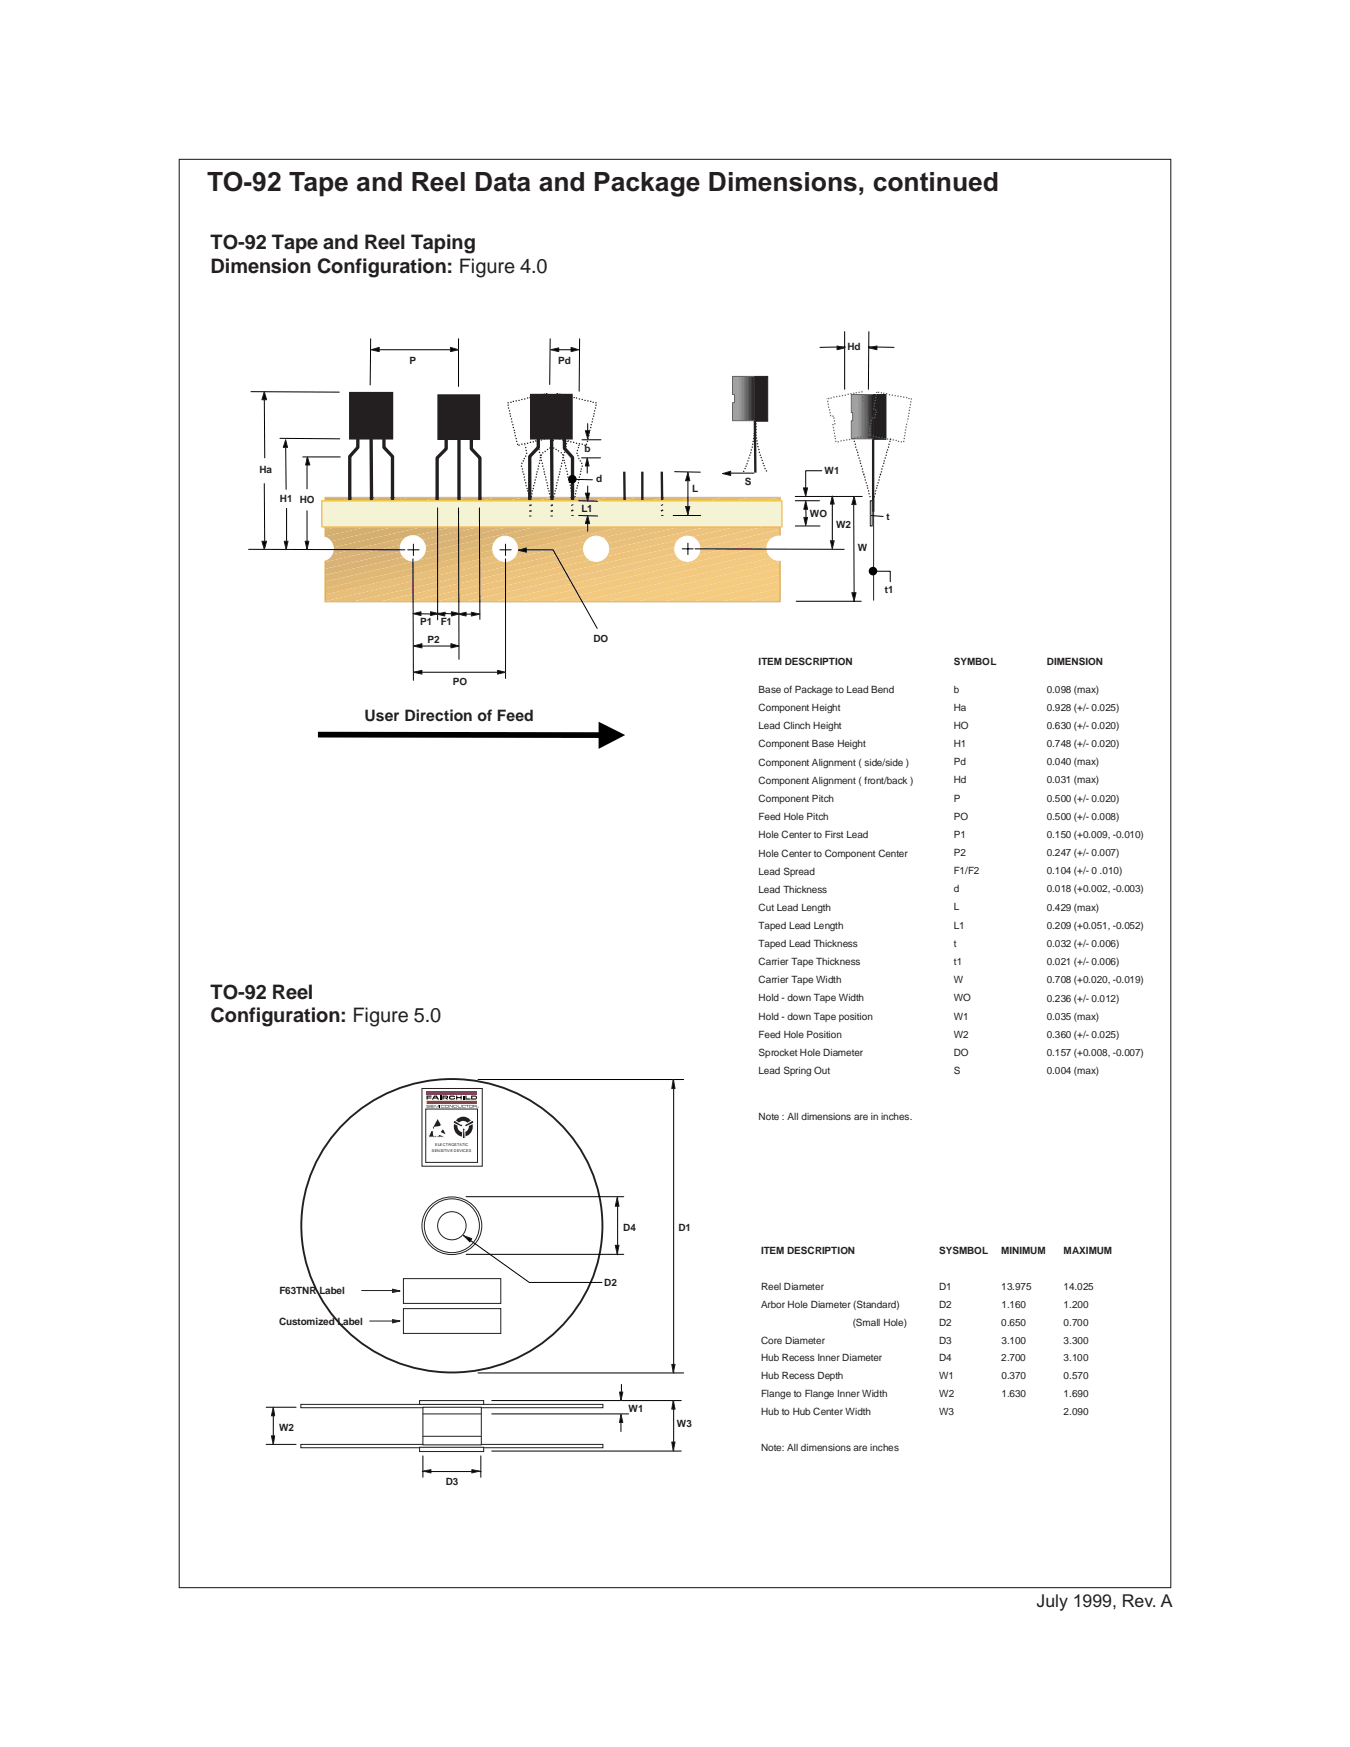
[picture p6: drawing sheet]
<svg xmlns="http://www.w3.org/2000/svg" width="216mm" height="279mm" viewBox="0 0 216 279" stroke-linecap="round" stroke-linejoin="round" font-family="sans-serif">
<defs><g id="words">
<text font-size="4.2" fill="#231f20" x="33.1" y="30.6">TO-92 Tape and Reel Data and Package Dimensions, continued</text>
<g font-size="3.2" fill="#231f20">
<text x="33.7" y="39.8">TO-92 Tape and Reel Taping</text>
<text x="33.7" y="43.7">Dimension Configuration: Figure 4.0</text>
<text x="33.7" y="159.7">TO-92 Reel</text>
<text x="33.7" y="163.5">Configuration: Figure 5.0</text>
</g>
<text font-size="2.8" fill="#231f20" x="165.8" y="257">July 1999, Rev. A</text>
<text font-size="2.5" fill="#231f20" x="58.3" y="115.3">User Direction of Feed</text>
<g font-size="1.6" fill="#231f20">
<text x="65.5" y="58.2">P</text>
<text x="89.3" y="58.2">Pd</text>
<text x="135.5" y="56">Hd</text>
<text x="41.5" y="75.7">Ha</text>
<text x="93.5" y="72.3">b</text>
<text x="95.4" y="77.1">d</text>
<text x="119.1" y="77.6">S</text>
<text x="131.9" y="75.8">W1</text>
<text x="44.8" y="80.3">H1</text>
<text x="48" y="80.5">HO</text>
<text x="93" y="81.9">L1</text>
<text x="110.7" y="78.7">L</text>
<text x="129.5" y="82.7">WO</text>
<text x="141.8" y="83.1">t</text>
<text x="133.7" y="84.4">W2</text>
<text x="137.2" y="88.2">W</text>
<text x="141.5" y="94.8">t1</text>
<text x="67.2" y="100">P1</text>
<text x="70.5" y="100">F1</text>
<text x="68.4" y="102.8">P2</text>
<text x="94.9" y="102.7">DO</text>
<text x="121.3" y="106.4">ITEM DESCRIPTION</text>
<text x="152.5" y="106.4">SYMBOL</text>
<text x="167.4" y="106.4">DIMENSION</text>
<text x="72.4" y="109.5">PO</text>
<text x="121.3" y="110.9">Base of Package to Lead Bend</text>
<text x="121.3" y="113.8">Component Height</text>
<text x="152.5" y="110.8">b</text>
<text x="152.5" y="113.7">Ha</text>
<text x="167.4" y="110.8">0.098 (max)</text>
<text x="167.4" y="113.7">0.928 (+/- 0.025)</text>
<text x="121.3" y="116.6">Lead Clinch Height</text>
<text x="121.3" y="119.5">Component Base Height</text>
<text x="152.5" y="116.6">HO</text>
<text x="152.5" y="119.5">H1</text>
<text x="167.4" y="116.6">0.630 (+/- 0.020)</text>
<text x="167.4" y="119.5">0.748 (+/- 0.020)</text>
<text x="121.3" y="122.4">Component Alignment ( side/side )</text>
<text x="121.3" y="125.3">Component Alignment ( front/back )</text>
<text x="152.5" y="122.4">Pd</text>
<text x="152.5" y="125.3">Hd</text>
<text x="167.4" y="122.4">0.040 (max)</text>
<text x="167.4" y="125.3">0.031 (max)</text>
<text x="121.3" y="128.2">Component Pitch</text>
<text x="121.3" y="131.2">Feed Hole Pitch</text>
<text x="152.5" y="128.2">P</text>
<text x="152.5" y="131.1">PO</text>
<text x="167.4" y="128.3">0.500 (+/- 0.020)</text>
<text x="167.4" y="131.2">0.500 (+/- 0.008)</text>
<text x="121.3" y="134.1">Hole Center to First Lead</text>
<text x="121.3" y="137">Hole Center to Component Center</text>
<text x="152.5" y="134">P1</text>
<text x="152.5" y="136.9">P2</text>
<text x="167.4" y="134">0.150 (+0.009, -0.010)</text>
<text x="167.4" y="136.9">0.247 (+/- 0.007)</text>
<text x="121.3" y="139.9">Lead Spread</text>
<text x="121.3" y="142.8">Lead Thickness</text>
<text x="152.5" y="139.8">F1/F2</text>
<text x="152.5" y="142.7">d</text>
<text x="167.4" y="139.8">0.104 (+/- 0 .010)</text>
<text x="167.4" y="142.7">0.018 (+0.002, -0.003)</text>
<text x="121.3" y="145.7">Cut Lead Length</text>
<text x="121.3" y="148.6">Taped Lead Length</text>
<text x="152.5" y="145.6">L</text>
<text x="152.5" y="148.5">L1</text>
<text x="167.4" y="145.6">0.429 (max)</text>
<text x="167.4" y="148.5">0.209 (+0.051, -0.052)</text>
<text x="121.3" y="151.5">Taped Lead Thickness</text>
<text x="121.3" y="154.4">Carrier Tape Thickness</text>
<text x="152.5" y="151.4">t</text>
<text x="152.5" y="154.3">t1</text>
<text x="167.4" y="151.4">0.032 (+/- 0.006)</text>
<text x="167.4" y="154.3">0.021 (+/- 0.006)</text>
<text x="121.3" y="157.3">Carrier Tape Width</text>
<text x="121.3" y="160.2">Hold - down Tape Width</text>
<text x="152.5" y="157.3">W</text>
<text x="152.5" y="160.2">WO</text>
<text x="167.4" y="157.3">0.708 (+0.020, -0.019)</text>
<text x="167.4" y="160.2">0.236 (+/- 0.012)</text>
<text x="121.3" y="163.1">Hold - down Tape position</text>
<text x="121.3" y="166">Feed Hole Position</text>
<text x="152.5" y="163.1">W1</text>
<text x="152.5" y="166">W2</text>
<text x="167.4" y="163.1">0.035 (max)</text>
<text x="167.4" y="166">0.360 (+/- 0.025)</text>
<text x="121.3" y="168.9">Sprocket Hole Diameter</text>
<text x="121.3" y="171.8">Lead Spring Out</text>
<text x="152.5" y="168.9">DO</text>
<text x="152.5" y="171.8">S</text>
<text x="167.4" y="168.9">0.157 (+0.008, -0.007)</text>
<text x="167.4" y="171.8">0.004 (max)</text>
<text x="121.3" y="179.2">Note : All dimensions are in inches.</text>
<text x="99.7" y="196.8">D4</text>
<text x="108.5" y="196.8">D1</text>
<text x="121.7" y="200.6">ITEM DESCRIPTION</text>
<text x="150.2" y="200.6">SYSMBOL</text>
<text x="160.1" y="200.6">MINIMUM</text>
<text x="170.1" y="200.6">MAXIMUM</text>
<text x="44.7" y="206.9">F63TNR Label</text>
<text x="96.6" y="205.7">D2</text>
<text x="121.7" y="206.3">Reel Diameter</text>
<text x="121.7" y="209.2">Arbor Hole Diameter (Standard)</text>
<text x="150.2" y="206.3">D1</text>
<text x="150.2" y="209.2">D2</text>
<text x="160.1" y="206.3">13.975</text>
<text x="160.1" y="209.2">1.160</text>
<text x="170.1" y="206.3">14.025</text>
<text x="170.1" y="209.2">1.200</text>
<text x="44.6" y="211.8">Customized Label</text>
<text x="121.7" y="214.9">Core Diameter</text>
<text x="136.4" y="212">(Small Hole)</text>
<text x="150.2" y="212">D2</text>
<text x="150.2" y="214.9">D3</text>
<text x="160.1" y="212">0.650</text>
<text x="160.1" y="214.9">3.100</text>
<text x="170.1" y="212">0.700</text>
<text x="170.1" y="214.9">3.300</text>
<text x="121.7" y="217.7">Hub Recess Inner Diameter</text>
<text x="121.7" y="220.6">Hub Recess Depth</text>
<text x="150.2" y="217.7">D4</text>
<text x="150.2" y="220.6">W1</text>
<text x="160.1" y="217.7">2.700</text>
<text x="160.1" y="220.6">0.370</text>
<text x="170.1" y="217.7">3.100</text>
<text x="170.1" y="220.6">0.570</text>
<text x="100.5" y="225.8">W1</text>
<text x="121.7" y="223.4">Flange to Flange Inner Width</text>
<text x="121.7" y="226.3">Hub to Hub Center Width</text>
<text x="150.2" y="226.3">W3</text>
<text x="150.2" y="223.4">W2</text>
<text x="160.1" y="223.4">1.630</text>
<text x="170.1" y="226.3">2.090</text>
<text x="170.1" y="223.4">1.690</text>
<text x="44.6" y="228.8">W2</text>
<text x="108.3" y="228.3">W3</text>
<text x="121.7" y="232">Note: All dimensions are inches</text>
<text x="71.3" y="237.4">D3</text>
</g>
<g font-size=".6" fill="#231f20">
<text x="69.1" y="184.3">SENSITIVE DEVICES</text>
<text x="69.6" y="183.3">ELECTROSTATIC</text>
</g>
</g></defs>
<g fill="#231f20">
<path d="M89 62.9h.1l.2 .1-.3 .1z" fill-rule="evenodd"/>
<path d="M89 63.2l.1 .1-.1 .2-.1-.1z" fill-rule="evenodd"/>
<path d="M88.8 63.8l.2-.1v.1l-.1 .1z" fill-rule="evenodd"/>
<path d="M88.7 64.2h.2l-.1 .2-.1-.1z" fill-rule="evenodd"/>
<path d="M88.7 64.6l.1 .1-.1 .1h-.1z" fill-rule="evenodd"/>
<path d="M88.5 65.1h.2l-.1 .2-.2-.1z" fill-rule="evenodd"/>
<path d="M88.4 65.5l.1-.1 .1 .2-.2 .1z" fill-rule="evenodd"/>
<path d="M88.3 65.9l.1 .1v.1h-.2z" fill-rule="evenodd"/>
<path d="M88.2 66.4h.2l-.1 .2-.2-.1z" fill-rule="evenodd"/>
<path d="M88.1 66.9l.1-.1 .1 .2h-.2z" fill-rule="evenodd"/>
<path d="M88 67.3l.1 .1v.1l-.2-.1z" fill-rule="evenodd"/>
<path d="M87.9 67.7l.2 .1-.1 .2-.2-.1z" fill-rule="evenodd"/>
<path d="M87.8 68.1l.1 .1-.1 .1h-.1z" fill-rule="evenodd"/>
<path d="M87.6 68.6h.2v.1l-.1 .1z" fill-rule="evenodd"/>
<path d="M87.5 69l.2 .1-.1 .2-.1-.1z" fill-rule="evenodd"/>
<path d="M87.5 69.5l.1 .1-.1 .1-.1-.1z" fill-rule="evenodd"/>
<path d="M87.8 69.7l.1 .1-.1 .1h-.1z" fill-rule="evenodd"/>
<path d="M88.2 69.8l.2 .1-.1 .1-.2-.1z" fill-rule="evenodd"/>
<path d="M88.6 69.9h.1v.2l-.2-.1z" fill-rule="evenodd"/>
<path d="M89 70l.2 .1-.1 .1h-.1z" fill-rule="evenodd"/>
<path d="M89.5 70.1l.2 .1-.1 .1-.2-.1z" fill-rule="evenodd"/>
<path d="M90 70.2l.1 .1-.1 .2-.1-.1z" fill-rule="evenodd"/>
<path d="M90.4 70.3l.2 .1-.1 .2-.2-.1z" fill-rule="evenodd"/>
<path d="M90.8 70.5l.1-.1 .1 .2h-.1z" fill-rule="evenodd"/>
<path d="M91.3 70.6h.1l-.1 .2-.1-.1z" fill-rule="evenodd"/>
<path d="M91.7 70.6l.2 .1-.1 .2-.2-.1z" fill-rule="evenodd"/>
<path d="M92.1 70.9l.1-.1 .1 .1-.1 .1z" fill-rule="evenodd"/>
<path d="M92.6 70.9h.2l-.1 .2-.2-.1z" fill-rule="evenodd"/>
<path d="M93.1 70.9l.1 .1-.1 .2-.1-.1z" fill-rule="evenodd"/>
<path d="M93.5 71.2l.1-.1 .1 .1-.2 .1z" fill-rule="evenodd"/>
<path d="M93.8 70.9l.1 .1-.1 .2-.1-.1z" fill-rule="evenodd"/>
<path d="M93.9 70.5l.2 .1-.1 .1-.2-.1z" fill-rule="evenodd"/>
<path d="M94 70l.1 .1v.1h-.2z" fill-rule="evenodd"/>
<path d="M94.1 69.6h.2l-.1 .2-.1-.1z" fill-rule="evenodd"/>
<path d="M94.2 69.1l.2 .1-.1 .1h-.2z" fill-rule="evenodd"/>
<path d="M94.2 68.8l.2-.1v.2l-.1 .1z" fill-rule="evenodd"/>
<path d="M94.4 68.3h.2l-.1 .2-.1-.1z" fill-rule="evenodd"/>
<path d="M94.5 67.8l.2 .1-.1 .1h-.2z" fill-rule="evenodd"/>
<path d="M94.7 67.4h.1l-.1 .2-.1-.1z" fill-rule="evenodd"/>
<path d="M94.7 66.9l.2 .1-.1 .1-.1-.1z" fill-rule="evenodd"/>
<path d="M94.9 66.4l.1 .1v.2l-.2-.1z" fill-rule="evenodd"/>
<path d="M95 66.1h.1l-.1 .2-.1-.1z" fill-rule="evenodd"/>
<path d="M95 65.6l.2 .1-.1 .1h-.1z" fill-rule="evenodd"/>
<path d="M95.2 65.1l.2 .1-.1 .2-.2-.1z" fill-rule="evenodd"/>
<path d="M95.2 64.8l.2-.1v.1l-.1 .1z" fill-rule="evenodd"/>
<path d="M95.2 64.4l.2-.1v.2h-.1z" fill-rule="evenodd"/>
<path d="M94.8 64.2l.2 .1-.1 .2-.2-.1z" fill-rule="evenodd"/>
<path d="M94.4 64.1l.2 .1-.1 .1-.1-.1z" fill-rule="evenodd"/>
<path d="M94 64l.1 .1v.1h-.2z" fill-rule="evenodd"/>
<path d="M93.5 64l.1-.1 .1 .2-.2 .1z" fill-rule="evenodd"/>
<path d="M93.1 63.8h.1l-.1 .2-.1-.1z" fill-rule="evenodd"/>
<path d="M92.6 63.7l.2 .1-.1 .1-.2-.1z" fill-rule="evenodd"/>
<path d="M92.2 63.5l.1 .1-.1 .2-.1-.1z" fill-rule="evenodd"/>
<path d="M91.8 63.5h.1v.2l-.2-.1z" fill-rule="evenodd"/>
<path d="M91.3 63.4l.2 .1-.1 .1-.1-.1z" fill-rule="evenodd"/>
<path d="M90.9 63.2l.1 .1-.1 .2-.1-.1z" fill-rule="evenodd"/>
<path d="M90.4 63.2h.2l-.1 .2-.2-.1z" fill-rule="evenodd"/>
<path d="M90 63l.1 .1-.1 .1h-.1z" fill-rule="evenodd"/>
<path d="M89.5 62.9l.2 .1-.1 .2-.2-.1z" fill-rule="evenodd"/>
<path d="M89 62.9h.2l.1 .1-.2 .1z" fill-rule="evenodd"/>
<path d="M90.6 70.6l.1-.1 .2 .1-.3 .1z" fill-rule="evenodd"/>
<path d="M90.6 70.9h.1l-.1 .2-.1-.1z" fill-rule="evenodd"/>
<path d="M90.4 71.4l.2-.1v.2h-.1z" fill-rule="evenodd"/>
<path d="M90.3 71.8h.2l-.1 .2-.1-.1z" fill-rule="evenodd"/>
<path d="M90.3 72.2l.1 .1-.1 .2-.1-.1z" fill-rule="evenodd"/>
<path d="M90.1 72.7l.2 .1-.1 .1-.2-.1z" fill-rule="evenodd"/>
<path d="M90 73.1h.2l-.1 .2-.1-.1z" fill-rule="evenodd"/>
<path d="M90 73.5l.1 .1-.1 .2-.1-.1z" fill-rule="evenodd"/>
<path d="M89.8 74l.2 .1-.1 .1-.2-.1z" fill-rule="evenodd"/>
<path d="M89.7 74.4l.2 .1-.1 .2-.1-.1z" fill-rule="evenodd"/>
<path d="M89.6 74.9l.1 .1v.1l-.2-.1z" fill-rule="evenodd"/>
<path d="M89.5 75.4h.2l-.1 .2-.2-.1z" fill-rule="evenodd"/>
<path d="M89.4 75.8l.1-.1 .1 .2-.2 .1z" fill-rule="evenodd"/>
<path d="M89.3 76.2l.1 .1v.1l-.2-.1z" fill-rule="evenodd"/>
<path d="M89.2 76.6l.2 .1-.1 .2-.2-.1z" fill-rule="evenodd"/>
<path d="M89 77.1l.2 .1-.1 .1h-.1z" fill-rule="evenodd"/>
<path d="M89 77.6h.1l-.1 .2-.1-.1z" fill-rule="evenodd"/>
<path d="M88.8 78.1l.2-.1v.2h-.1z" fill-rule="evenodd"/>
<path d="M88.7 78.4l.2 .1-.1 .1h-.1z" fill-rule="evenodd"/>
<path d="M88.7 78.9h.1l-.1 .2-.1-.1z" fill-rule="evenodd"/>
<path d="M88.5 79.3l.2 .1-.1 .1h-.2z" fill-rule="evenodd"/>
<path d="M88.4 79.8h.1l.1 .1-.2 .1z" fill-rule="evenodd"/>
<path d="M88.4 80.2l.1 .1-.1 .2-.1-.1z" fill-rule="evenodd"/>
<path d="M88.2 80.7l.2 .1-.1 .1-.2-.1z" fill-rule="evenodd"/>
<path d="M88.1 81.1h.1l.1 .1-.2 .1z" fill-rule="evenodd"/>
<path d="M88.4 70l.2-.1 .1 .2-.2 .1z" fill-rule="evenodd"/>
<path d="M88.4 70.3l.2 .1-.1 .2-.1-.1z" fill-rule="evenodd"/>
<path d="M88.2 70.9l.2-.1v.1l-.1 .1z" fill-rule="evenodd"/>
<path d="M88.2 71.2l.2 .1-.1 .2-.2-.1z" fill-rule="evenodd"/>
<path d="M87.9 71.5l.2 .1-.1 .2-.2-.1z" fill-rule="evenodd"/>
<path d="M87.5 71.8h.2l-.1 .2-.1-.1z" fill-rule="evenodd"/>
<path d="M87.1 72.1l.2 .1-.1 .1-.1-.1z" fill-rule="evenodd"/>
<path d="M86.8 72.3l.1 .1-.1 .1h-.1z" fill-rule="evenodd"/>
<path d="M86.5 72.8l.1-.1 .1 .1-.2 .1z" fill-rule="evenodd"/>
<path d="M86.4 73.1h.1v.2l-.2-.1z" fill-rule="evenodd"/>
<path d="M86.3 73.5l.2 .1-.1 .2-.2-.1z" fill-rule="evenodd"/>
<path d="M86.2 74l.2 .1-.1 .1-.1-.1z" fill-rule="evenodd"/>
<path d="M86.1 74.4l.1 .1v.2l-.2-.1z" fill-rule="evenodd"/>
<path d="M86 74.9l.2 .1-.1 .1-.2-.1z" fill-rule="evenodd"/>
<path d="M85.9 75.4h.1l-.1 .2-.1-.1z" fill-rule="evenodd"/>
<path d="M85.8 75.7l.1 .1v.2l-.2-.1z" fill-rule="evenodd"/>
<path d="M85.7 76.2l.2 .1-.1 .1-.2-.1z" fill-rule="evenodd"/>
<path d="M85.6 76.6l.1 .1-.1 .2-.1-.1z" fill-rule="evenodd"/>
<path d="M85.4 77.2l.2-.1v.2h-.1z" fill-rule="evenodd"/>
<path d="M85.3 77.6h.2l-.1 .2-.1-.1z" fill-rule="evenodd"/>
<path d="M85.3 78l.1 .1-.1 .1h-.1z" fill-rule="evenodd"/>
<path d="M85 78.5l.2-.1 .1 .2h-.2z" fill-rule="evenodd"/>
<path d="M85 78.9h.2l-.1 .2-.2-.1z" fill-rule="evenodd"/>
<path d="M84.9 79.3l.2 .1-.1 .1h-.1z" fill-rule="evenodd"/>
<path d="M84.7 79.8h.2v.1l-.1 .1z" fill-rule="evenodd"/>
<path d="M84.7 80.2l.2 .1-.1 .2-.2-.1z" fill-rule="evenodd"/>
<path d="M84.6 80.7l.1 .1-.1 .1-.1-.1z" fill-rule="evenodd"/>
<path d="M92.5 71.2l.1-.1 .2 .1-.3 .1z" fill-rule="evenodd"/>
<path d="M92.5 71.5h.1l-.1 .2-.1-.1z" fill-rule="evenodd"/>
<path d="M92.3 71.9l.2 .1-.1 .2-.2-.1z" fill-rule="evenodd"/>
<path d="M92.2 72.4l.2 .1-.1 .1-.1-.1z" fill-rule="evenodd"/>
<path d="M92.4 72.8h.1v.2l-.2-.1z" fill-rule="evenodd"/>
<path d="M92.5 73.3l.1-.1 .1 .2h-.2z" fill-rule="evenodd"/>
<path d="M92.8 73.6l.1 .1-.1 .1h-.1z" fill-rule="evenodd"/>
<path d="M93 74l.1 .1v.1l-.2-.1z" fill-rule="evenodd"/>
<path d="M93.1 74.4l.1 .1-.1 .2-.1-.1z" fill-rule="evenodd"/>
<path d="M92.8 75l.2-.1 .1 .1-.2 .1z" fill-rule="evenodd"/>
<path d="M92.8 75.3l.2 .1-.1 .1-.1-.1z" fill-rule="evenodd"/>
<path d="M92.8 75.7l.1 .1-.1 .2-.1-.1z" fill-rule="evenodd"/>
<path d="M92.6 76.2l.2 .1-.1 .1-.2-.1z" fill-rule="evenodd"/>
<path d="M92.5 76.6l.2 .1-.1 .2-.1-.1z" fill-rule="evenodd"/>
<path d="M92.5 77.1l.1 .1-.1 .1h-.1z" fill-rule="evenodd"/>
<path d="M92.3 77.6h.2l-.1 .2-.2-.1z" fill-rule="evenodd"/>
<path d="M92.2 78l.1-.1 .1 .2-.2 .1z" fill-rule="evenodd"/>
<path d="M92.1 78.4l.1 .1v.1h-.2z" fill-rule="evenodd"/>
<path d="M92 78.9h.2l-.1 .2-.2-.1z" fill-rule="evenodd"/>
<path d="M91.9 79.3l.2 .1-.1 .1h-.1z" fill-rule="evenodd"/>
<path d="M91.8 79.8h.1v.2l-.2-.1z" fill-rule="evenodd"/>
<path d="M91.7 80.2l.2 .1-.1 .2-.2-.1z" fill-rule="evenodd"/>
<path d="M91.6 80.6l.2 .1-.1 .1h-.1z" fill-rule="evenodd"/>
<path d="M91.4 81.1h.2v.1l-.1 .1z" fill-rule="evenodd"/>
<path d="M91.4 81.5l.2 .1-.1 .2-.2-.1z" fill-rule="evenodd"/>
<path d="M91.3 82l.1 .1-.1 .1-.1-.1z" fill-rule="evenodd"/>
<path d="M91.1 82.5l.2-.1v.2l-.1 .1z" fill-rule="evenodd"/>
<path d="M87.5 62.9h.1l-.2 .1z" fill-rule="evenodd"/>
<path d="M87.5 63.3l.1-.1 .1 .2-.2 .1z" fill-rule="evenodd"/>
<path d="M87.6 63.7l.2 .1-.1 .1-.2-.1z" fill-rule="evenodd"/>
<path d="M87.8 64.2h.1l-.1 .2-.1-.1z" fill-rule="evenodd"/>
<path d="M87.8 64.7l.1-.1 .1 .2h-.2z" fill-rule="evenodd"/>
<path d="M88 65.1h.1v.2l-.2-.1z" fill-rule="evenodd"/>
<path d="M88.1 65.4l.1 .1-.1 .2-.1-.1z" fill-rule="evenodd"/>
<path d="M88.2 65.9l.2 .1-.1 .1h-.2z" fill-rule="evenodd"/>
<path d="M88.3 66.4h.1v.2l-.2-.1z" fill-rule="evenodd"/>
<path d="M88.4 66.8l.1 .1-.1 .1h-.1z" fill-rule="evenodd"/>
<path d="M88.5 67.3l.2 .1-.1 .1-.2-.1z" fill-rule="evenodd"/>
<path d="M88.6 67.7l.1 .1v.2l-.2-.1z" fill-rule="evenodd"/>
<path d="M88.7 68.1l.2 .1-.1 .1h-.1z" fill-rule="evenodd"/>
<path d="M88.7 68.6h.2l.1 .1-.2 .1z" fill-rule="evenodd"/>
<path d="M89 69l.1 .1-.1 .2-.1-.1z" fill-rule="evenodd"/>
<path d="M89 69.5l.2 .1-.1 .1-.1-.1z" fill-rule="evenodd"/>
<path d="M88.7 69.7l.2 .1-.1 .1h-.1z" fill-rule="evenodd"/>
<path d="M88.3 69.8l.1 .1v.1l-.2-.1z" fill-rule="evenodd"/>
<path d="M87.9 69.9h.2l-.1 .2-.2-.1z" fill-rule="evenodd"/>
<path d="M87.5 70l.1 .1-.1 .1h-.1z" fill-rule="evenodd"/>
<path d="M87 70.1l.1 .1v.1l-.2-.1z" fill-rule="evenodd"/>
<path d="M86.5 70.3l.1-.1 .1 .2-.2 .1z" fill-rule="evenodd"/>
<path d="M86.1 70.3l.1 .1v.2l-.2-.1z" fill-rule="evenodd"/>
<path d="M85.6 70.4l.2 .1-.1 .1h-.1z" fill-rule="evenodd"/>
<path d="M85.3 70.6h.1l-.1 .2-.1-.1z" fill-rule="evenodd"/>
<path d="M84.7 70.7l.2-.1v.2l-.1 .1z" fill-rule="evenodd"/>
<path d="M84.3 70.9l.1-.1 .1 .1-.2 .1z" fill-rule="evenodd"/>
<path d="M83.9 70.9h.1v.2l-.2-.1z" fill-rule="evenodd"/>
<path d="M83.4 71l.1-.1 .1 .2-.2 .1z" fill-rule="evenodd"/>
<path d="M82.9 71.2l.1-.1 .1 .1-.1 .1z" fill-rule="evenodd"/>
<path d="M82.7 71l.1-.1 .1 .2-.2 .1z" fill-rule="evenodd"/>
<path d="M82.6 70.5l.1 .1v.1l-.2-.1z" fill-rule="evenodd"/>
<path d="M82.5 70l.2 .1-.1 .1h-.2z" fill-rule="evenodd"/>
<path d="M82.4 69.6h.1l-.1 .2-.1-.1z" fill-rule="evenodd"/>
<path d="M82.3 69.1l.1 .1v.1h-.2z" fill-rule="evenodd"/>
<path d="M82.1 68.8l.2-.1 .1 .2-.2 .1z" fill-rule="evenodd"/>
<path d="M82.1 68.3h.1l-.1 .2-.1-.1z" fill-rule="evenodd"/>
<path d="M81.9 67.9l.2-.1v.2h-.1z" fill-rule="evenodd"/>
<path d="M81.8 67.4h.2l-.1 .2-.1-.1z" fill-rule="evenodd"/>
<path d="M81.8 66.9l.1 .1-.1 .1-.1-.1z" fill-rule="evenodd"/>
<path d="M81.6 66.4l.2 .1-.1 .2-.2-.1z" fill-rule="evenodd"/>
<path d="M81.5 66.1h.2l-.1 .2-.1-.1z" fill-rule="evenodd"/>
<path d="M81.4 65.7l.1-.1 .1 .2h-.1z" fill-rule="evenodd"/>
<path d="M81.3 65.1l.2 .1-.1 .2-.2-.1z" fill-rule="evenodd"/>
<path d="M81.1 64.8l.2-.1 .1 .1-.2 .1z" fill-rule="evenodd"/>
<path d="M81.2 64.3l.2 .1-.1 .1h-.2z" fill-rule="evenodd"/>
<path d="M81.7 64.2l.1 .1v.2l-.2-.1z" fill-rule="evenodd"/>
<path d="M82.1 64.1l.1 .1-.1 .1-.1-.1z" fill-rule="evenodd"/>
<path d="M82.5 64l.2 .1-.1 .1h-.2z" fill-rule="evenodd"/>
<path d="M83 63.9l.1 .1-.1 .2-.1-.1z" fill-rule="evenodd"/>
<path d="M83.4 63.8h.1l.1 .1-.2 .1z" fill-rule="evenodd"/>
<path d="M83.9 63.7l.1 .1v.1l-.2-.1z" fill-rule="evenodd"/>
<path d="M84.3 63.6l.1-.1 .1 .2-.2 .1z" fill-rule="evenodd"/>
<path d="M84.7 63.5h.2l-.1 .2-.2-.1z" fill-rule="evenodd"/>
<path d="M85.2 63.4l.1 .1v.1l-.2-.1z" fill-rule="evenodd"/>
<path d="M85.6 63.2l.2 .1-.1 .2-.1-.1z" fill-rule="evenodd"/>
<path d="M86 63.2h.2v.1l-.1 .1z" fill-rule="evenodd"/>
<path d="M86.5 63.1l.1-.1 .1 .2h-.2z" fill-rule="evenodd"/>
<path d="M87 62.9l.1 .1v.2l-.2-.1z" fill-rule="evenodd"/>
<path d="M87.3 62.9h.2v.1l-.1 .1z" fill-rule="evenodd"/>
<path d="M85.9 70.5l.1 .1h-.2z" fill-rule="evenodd"/>
<path d="M85.9 70.9h.2l-.1 .2-.1-.1z" fill-rule="evenodd"/>
<path d="M86 71.3l.2 .1-.1 .1h-.2z" fill-rule="evenodd"/>
<path d="M86.2 71.8h.1l-.1 .2-.1-.1z" fill-rule="evenodd"/>
<path d="M86.2 72.2l.2 .1-.1 .2-.1-.1z" fill-rule="evenodd"/>
<path d="M86.3 72.8l.2-.1v.1l-.1 .1z" fill-rule="evenodd"/>
<path d="M86.5 73.1h.1l-.1 .2-.1-.1z" fill-rule="evenodd"/>
<path d="M86.5 73.5l.2 .1-.1 .2-.1-.1z" fill-rule="evenodd"/>
<path d="M86.7 74l.1 .1v.1l-.2-.1z" fill-rule="evenodd"/>
<path d="M86.8 74.4l.1 .1-.1 .2-.1-.1z" fill-rule="evenodd"/>
<path d="M86.9 74.9l.2 .1-.1 .1-.2-.1z" fill-rule="evenodd"/>
<path d="M87 75.4h.1v.2l-.2-.1z" fill-rule="evenodd"/>
<path d="M87.1 75.7l.1 .1-.1 .2-.1-.1z" fill-rule="evenodd"/>
<path d="M87.2 76.2l.2 .1-.1 .1-.2-.1z" fill-rule="evenodd"/>
<path d="M87.3 76.6l.2 .1-.1 .2-.2-.1z" fill-rule="evenodd"/>
<path d="M87.5 77.1l.1 .1-.1 .1h-.1z" fill-rule="evenodd"/>
<path d="M87.5 77.6h.2l-.1 .2-.1-.1z" fill-rule="evenodd"/>
<path d="M87.6 78l.2 .1-.1 .1h-.2z" fill-rule="evenodd"/>
<path d="M87.8 78.4l.1 .1-.1 .1h-.1z" fill-rule="evenodd"/>
<path d="M87.8 78.9h.1l.1 .1-.2 .1z" fill-rule="evenodd"/>
<path d="M88 79.3l.1 .1v.1h-.2z" fill-rule="evenodd"/>
<path d="M88.1 79.8h.1l-.1 .2-.1-.1z" fill-rule="evenodd"/>
<path d="M88.1 80.3l.1-.1 .1 .2-.2 .1z" fill-rule="evenodd"/>
<path d="M88.3 80.7l.1 .1v.1l-.2-.1z" fill-rule="evenodd"/>
<path d="M88.4 81.1h.1l-.1 .2-.1-.1z" fill-rule="evenodd"/>
<path d="M88 69.9l.1 .1-.2 .1z" fill-rule="evenodd"/>
<path d="M88.1 70.3l.1 .1-.1 .2-.1-.1z" fill-rule="evenodd"/>
<path d="M88.1 70.9l.1-.1 .1 .1-.2 .1z" fill-rule="evenodd"/>
<path d="M88.2 71.2l.2 .1-.1 .2-.2-.1z" fill-rule="evenodd"/>
<path d="M88.5 71.5l.2 .1-.1 .2-.2-.1z" fill-rule="evenodd"/>
<path d="M88.8 71.8h.2v.1l-.1 .1z" fill-rule="evenodd"/>
<path d="M89.3 72l.1 .1v.1h-.2z" fill-rule="evenodd"/>
<path d="M89.7 72.3l.2 .1-.1 .1h-.1z" fill-rule="evenodd"/>
<path d="M90 72.6l.1 .1-.1 .1h-.1z" fill-rule="evenodd"/>
<path d="M90 73.1h.2l-.1 .2-.1-.1z" fill-rule="evenodd"/>
<path d="M90.1 73.6l.2-.1v.2l-.1 .1z" fill-rule="evenodd"/>
<path d="M90.3 73.9l.1 .1-.1 .1h-.1z" fill-rule="evenodd"/>
<path d="M90.4 74.4h.2l-.1 .2-.2-.1z" fill-rule="evenodd"/>
<path d="M90.4 74.9l.2-.1v.2h-.1z" fill-rule="evenodd"/>
<path d="M90.6 75.3l.2 .1-.1 .1-.1-.1z" fill-rule="evenodd"/>
<path d="M90.7 75.7l.2 .1-.1 .2-.2-.1z" fill-rule="evenodd"/>
<path d="M90.8 76.2l.1 .1v.1l-.2-.1z" fill-rule="evenodd"/>
<path d="M90.9 76.6h.2l-.1 .2-.1-.1z" fill-rule="evenodd"/>
<path d="M91 77l.2 .1-.1 .2-.2-.1z" fill-rule="evenodd"/>
<path d="M91.1 77.6l.2-.1v.1l-.1 .1z" fill-rule="evenodd"/>
<path d="M91.3 77.9l.1 .1-.1 .2-.1-.1z" fill-rule="evenodd"/>
<path d="M91.3 78.4l.2 .1-.1 .1h-.1z" fill-rule="evenodd"/>
<path d="M91.5 78.9h.1v.2l-.2-.1z" fill-rule="evenodd"/>
<path d="M91.6 79.2l.1 .1-.1 .2-.1-.1z" fill-rule="evenodd"/>
<path d="M91.7 79.7l.2 .1-.1 .1-.2-.1z" fill-rule="evenodd"/>
<path d="M91.8 80.2h.1v.2l-.2-.1z" fill-rule="evenodd"/>
<path d="M91.9 80.6l.1 .1-.1 .1h-.1z" fill-rule="evenodd"/>
<path d="M83.9 71.2h.2z" fill-rule="evenodd"/>
<path d="M84 71.5h.1l.1 .1-.2 .1z" fill-rule="evenodd"/>
<path d="M84.1 71.9l.2 .1-.1 .2-.2-.1z" fill-rule="evenodd"/>
<path d="M84.2 72.4l.1 .1v.1l-.2-.1z" fill-rule="evenodd"/>
<path d="M84 72.9l.1-.1 .1 .2-.2 .1z" fill-rule="evenodd"/>
<path d="M83.7 73.3l.2-.1 .1 .2h-.2z" fill-rule="evenodd"/>
<path d="M83.7 73.6l.1 .1-.1 .1h-.1z" fill-rule="evenodd"/>
<path d="M83.4 74.1l.1-.1 .1 .1-.2 .1z" fill-rule="evenodd"/>
<path d="M83.4 74.4l.1 .1-.1 .2-.1-.1z" fill-rule="evenodd"/>
<path d="M83.5 74.9l.2 .1-.1 .1-.2-.1z" fill-rule="evenodd"/>
<path d="M83.6 75.4h.1v.2l-.2-.1z" fill-rule="evenodd"/>
<path d="M83.7 75.7l.2 .1-.1 .2-.1-.1z" fill-rule="evenodd"/>
<path d="M83.8 76.2l.2 .1-.1 .1-.2-.1z" fill-rule="evenodd"/>
<path d="M83.9 76.6l.1 .1v.2l-.2-.1z" fill-rule="evenodd"/>
<path d="M84 77.2l.1-.1 .1 .2h-.2z" fill-rule="evenodd"/>
<path d="M84.1 77.6h.2l-.1 .2-.2-.1z" fill-rule="evenodd"/>
<path d="M84.3 78l.1 .1-.1 .1h-.1z" fill-rule="evenodd"/>
<path d="M84.3 78.5l.1-.1 .1 .2h-.2z" fill-rule="evenodd"/>
<path d="M84.4 78.9h.2v.1l-.1 .1z" fill-rule="evenodd"/>
<path d="M84.6 79.3l.1 .1-.1 .1h-.1z" fill-rule="evenodd"/>
<path d="M84.6 79.8h.2l-.1 .2-.1-.1z" fill-rule="evenodd"/>
<path d="M84.7 80.3l.2-.1v.2l-.1 .1z" fill-rule="evenodd"/>
<path d="M84.9 80.7l.1 .1-.1 .1-.1-.1z" fill-rule="evenodd"/>
<path d="M85 81.1h.2l-.1 .2-.2-.1z" fill-rule="evenodd"/>
<path d="M85.1 81.5l.2 .1-.1 .2-.2-.1z" fill-rule="evenodd"/>
<path d="M85.2 82l.1 .1v.1l-.2-.1z" fill-rule="evenodd"/>
<path d="M85.3 82.4l.2 .1-.1 .2-.1-.1z" fill-rule="evenodd"/>
</g>
<g fill="#cbaa6f">
<path d="M52 79.5h72.7l-72.7 1.1z" fill-rule="evenodd"/>
<path d="M52 80.6l72.7-1.1-72.7 2.1z" fill-rule="evenodd"/>
</g>
<path d="M52 81.6l72.7-2.1-72.7 3.2z" fill-rule="evenodd" fill="#ccab6f"/>
<path d="M52 82.7l72.7-3.2-72.7 4.2z" fill-rule="evenodd" fill="#cdab6f"/>
<path d="M52 83.7l72.7-4.2-72.7 5.2z" fill-rule="evenodd" fill="#cdab70"/>
<path d="M52 84.7l72.7-5.2-72.7 6.3z" fill-rule="evenodd" fill="#cfac71"/>
<path d="M52 85.8l72.7-6.3-72.7 7.3z" fill-rule="evenodd" fill="#d0ad72"/>
<path d="M52 86.8l72.7-7.3-72.7 8.3z" fill-rule="evenodd" fill="#d2ae73"/>
<path d="M52 87.8l72.7-8.3-72.7 9.4z" fill-rule="evenodd" fill="#d3af72"/>
<path d="M52 88.9l72.7-9.4-72.7 10.4z" fill-rule="evenodd" fill="#d6b174"/>
<path d="M52 89.9l72.7-10.4-72.7 11.5z" fill-rule="evenodd" fill="#d7b274"/>
<path d="M52 91l72.7-11.5-72.7 12.5z" fill-rule="evenodd" fill="#d9b375"/>
<path d="M52 92l72.7-12.5-72.7 13.5z" fill-rule="evenodd" fill="#dcb676"/>
<path d="M52 93l72.7-13.5-72.7 14.6z" fill-rule="evenodd" fill="#dfb877"/>
<path d="M52 94.1l72.7-14.6-72.7 15.6z" fill-rule="evenodd" fill="#e3ba78"/>
<path d="M52 95.1l72.7-15.6-72.7 16.7z" fill-rule="evenodd" fill="#e4bc79"/>
<path d="M52 96.2l72.7-16.7v1.1z" fill-rule="evenodd" fill="#e7be7a"/>
<path d="M52 96.2l72.7-15.6v1z" fill-rule="evenodd" fill="#e9c07b"/>
<path d="M52 96.2l72.7-14.6v1.1z" fill-rule="evenodd" fill="#ecc27c"/>
<path d="M52 96.2l72.7-13.5v1z" fill-rule="evenodd" fill="#edc37c"/>
<path d="M52 96.2l72.7-12.5v1z" fill-rule="evenodd" fill="#eec47e"/>
<path d="M52 96.2l72.7-11.5v1.1z" fill-rule="evenodd" fill="#f0c67f"/>
<path d="M52 96.2l72.7-10.4v1z" fill-rule="evenodd" fill="#f1c77f"/>
<path d="M52 96.2l72.7-9.4v1z" fill-rule="evenodd" fill="#f3c87f"/>
<path d="M52 96.2l72.7-8.4v1.1z" fill-rule="evenodd" fill="#f3c97f"/>
<path d="M52 96.2l72.7-7.3v1z" fill-rule="evenodd" fill="#f4ca80"/>
<path d="M52 96.2l72.7-6.3v1.1z" fill-rule="evenodd" fill="#f5cb80"/>
<path d="M52 96.2l72.7-5.2v1z" fill-rule="evenodd" fill="#f5ca80"/>
<path d="M52 96.2l72.7-4.2v1z" fill-rule="evenodd" fill="#f7cc82"/>
<path d="M52 96.2l72.7-3.2v1.1z" fill-rule="evenodd" fill="#f7cd82"/>
<g fill="#f8cd82">
<path d="M52 96.2l72.7-2.1v1z" fill-rule="evenodd"/>
<path d="M52 96.2l72.7-1.1v1.1z" fill-rule="evenodd"/>
</g>
<path d="M52 79.6h72.8v16.6h-72.8z" fill="none" stroke="#cb7f2e" stroke-width=".16"/>
<path d="M99.8 75.4l.1 6.4M102.7 75.4v6.4M105.8 75.4l.1 6.4" fill="none" stroke="#231f20" stroke-width=".38"/>
<g fill="#231f20" stroke="#231f20" stroke-width=".23">
<path d="M55.9 62.8h6.9v7.4h-6.9z" fill-rule="evenodd"/>
<path d="M70.1 63.2h6.6v7.1h-6.6z" fill-rule="evenodd"/>
<path d="M84.9 63.1h6.6v7.1h-6.6z" fill-rule="evenodd"/>
</g>
<path d="M57.2 70.1v1.5l-1.3 1.4v8.8M59.4 70.2v11.3M61.4 70.1v1.5l1.4 1.4v8.7M71.4 70.3v1.5l-1.5 1.4v8.7M73.4 70.3v11.4M75.4 70.3v1.5l1.3 1.4v8.7M86.1 70.1v1.5l-1.4 1.4v8.8M88.2 70.1l.1 11.4M90.3 70.2v1.5l1.3 1.5v8.6" fill="none" stroke="#231f20" stroke-width=".53"/>
<path d="M51.5 80.1h73.6v4.2h-73.6z" fill-rule="evenodd" fill="#f4f4d5" stroke="#fccb24" stroke-width=".16"/>
<g fill="#fff" stroke="#fff" stroke-width=".16">
<circle cx="66" cy="87.7" r="2.02"/>
<circle cx="80.8" cy="87.8" r="2"/>
</g>
<circle cx="51.4" cy="87.8" r="2.02" fill="#fff"/>
<g fill="#fff" stroke="#fff" stroke-width=".16">
<circle cx="95.3" cy="87.8" r="2.02"/>
<circle cx="109.9" cy="87.8" r="2.02"/>
</g>
<circle cx="124.6" cy="87.7" r="2.02" fill="#fff"/>
<g fill="none" stroke="#000" stroke-width=".16">
<path d="M40.1 62.6l14.2 .1M42.3 62.9v10.3M42.3 77.3v10.3M44.8 70.1l9.5 .1M45.7 70.6l.1 7.7M48.4 73.1h6M127.2 79.4h10.7M133.1 79.5v8M39.8 87.9h24.9M45.8 81.3v6.3M66 89.4l.1 19.4M66.1 98.1l3.8 .1"/>
<path d="M69.9 98.1l6.5 .1M70 81.2v17.9M73.3 81.2l.1 24.3M76.7 81.2v17.9M80.8 89.4v19.1M83 87.9h5.4l7.1 12.6M111.2 87.8l23.8 .1M127.2 80.1h3.9M127.2 84.1h3.9M128.9 80.3v3.4M66.1 107.5h14.5M66.1 103.3h7.1"/>
</g>
<path d="M120.7 67.3l.1 8.3M84.8 80.7l.1 .2M84.8 81.6l.1 .2M84.8 82.4v.2M88.2 80.7l.1 .2M88.2 81.6l.1 .2M88.2 82.4v.2M91.5 80.7l.1 .1M91.5 81.5l.1 .3M91.6 82.4v.1" fill="none" stroke="#231f20" stroke-width=".38"/>
<g fill="#000" stroke="#231f20" stroke-width=".16">
<path d="M42.3 62.6l.3 1.3h-.7z" fill-rule="evenodd"/>
<path d="M45.7 70.3l.3 1.3h-.7z" fill-rule="evenodd"/>
<path d="M41.9 86.6h.7l-.3 1.3z" fill-rule="evenodd"/>
<path d="M45.5 86.6h.6l-.3 1.3z" fill-rule="evenodd"/>
<path d="M66 98.1l1.3-.3v.6z" fill-rule="evenodd"/>
<path d="M68.8 97.8l1.4 .3-1.4 .3z" fill-rule="evenodd"/>
<path d="M69.9 98.2l1.3-.3-.1 .6z" fill-rule="evenodd"/>
<path d="M72.2 97.8l1.4 .3-1.4 .4z" fill-rule="evenodd"/>
<path d="M73.3 98.2l1.2-.3v.6z" fill-rule="evenodd"/>
<path d="M75.4 97.9l1.3 .3-1.3 .3z" fill-rule="evenodd"/>
<path d="M82.9 88l1.3-.4v.7z" fill-rule="evenodd"/>
<path d="M128.9 80.1l.3 1.4h-.7z" fill-rule="evenodd"/>
<path d="M128.5 82.8h.7l-.3 1.2z" fill-rule="evenodd"/>
<path d="M133.1 79.3l.3 1.3h-.6z" fill-rule="evenodd"/>
<path d="M132.8 86.5h.6l-.3 1.3z" fill-rule="evenodd"/>
<path d="M66.1 107.5l1.4-.3v.6z" fill-rule="evenodd"/>
<path d="M66.1 103.3l1.4-.4v.7z" fill-rule="evenodd"/>
<path d="M72.1 102.9l1.3 .4-1.3 .3z" fill-rule="evenodd"/>
<path d="M79.6 107.2l1.2 .3-1.2 .3z" fill-rule="evenodd"/>
</g>
<path d="M49.1 73.3v4.9z" fill="#fff"/>
<path d="M59.3 54.2l-.1 7.4M73.3 54.2v7.6M49.1 73.3v4.9M49.1 81.7v6.1" fill="none" stroke="#000" stroke-width=".16"/>
<g fill="#000" stroke="#231f20" stroke-width=".16">
<path d="M59.4 55.9l1.2-.3v.6z" fill-rule="evenodd"/>
<path d="M49.2 73.1l.4 1.3h-.7z" fill-rule="evenodd"/>
<path d="M48.8 86.6h.6l-.3 1.3z" fill-rule="evenodd"/>
</g>
<path d="M59.7 55.9h13.6z" fill="#fff"/>
<path d="M59.7 55.9h13.6M88 54.2l-.1 7.3M91.6 76.7h3.1M93 73.2h3M93.1 70.3h3M107.9 75.4l4.1 .1M110 75.6v6.7M136.5 79.4l.1 16.8M92.5 82.4l3.1 .1M107.7 82.4h4.4M127.3 96.2h10.4" fill="none" stroke="#000" stroke-width=".16"/>
<g fill="#000" stroke="#231f20" stroke-width=".16">
<path d="M72 55.6l1.3 .3-1.3 .3z" fill-rule="evenodd"/>
<path d="M136.6 79.4l.3 1.3h-.7z" fill-rule="evenodd"/>
<path d="M136.2 94.8h.7l-.3 1.3z" fill-rule="evenodd"/>
</g>
<path d="M139.6 70.2v11.6M105.8 80.7l.1 .1M105.8 81.5l.1 .3M105.9 82.4v.1" fill="none" stroke="#231f20" stroke-width=".38"/>
<circle cx="91.5" cy="76.6" r=".68" fill="#000"/>
<path d="M139.7 79.4v16.6" fill="none" stroke="#231f20" stroke-width=".16"/>
<path d="M139.2 80.1h.3v4h-.3z" fill-rule="evenodd" fill="#fff" stroke="#231f20" stroke-width=".16"/>
<path d="M139 53l-.1 9.3M139 55.5l4 .1M93.9 74.4v1.3M94 67.7v1.3M94 77.7v1.3M131.4 75.3h-2.5v3.9M92.5 80.1l3.1 .1M94 83.7v1.3M139.3 82.4l1.9 .2M139.6 91.4h2.8v1.6" fill="none" stroke="#000" stroke-width=".16"/>
<circle cx="139.6" cy="91.3" r=".68" fill="#000"/>
<g fill="#000" stroke="#231f20" stroke-width=".16">
<path d="M139 55.6l1.2-.3v.6z" fill-rule="evenodd"/>
<path d="M93.6 78.9h.7l-.3 1.3z" fill-rule="evenodd"/>
<path d="M93.6 68.9h.7l-.3 1.3z" fill-rule="evenodd"/>
<path d="M93.9 73.2l.3 1.3h-.6z" fill-rule="evenodd"/>
<path d="M110 75.6l.3 1.3h-.7z" fill-rule="evenodd"/>
<path d="M128.5 78h.7l-.3 1.3z" fill-rule="evenodd"/>
<path d="M94 82.4l.3 1.3h-.7z" fill-rule="evenodd"/>
<path d="M109.6 81h.7l-.3 1.3z" fill-rule="evenodd"/>
</g>
<path d="M117.3 60.2v7.1" fill="none" stroke="#a3a9b1" stroke-width=".23"/>
<path d="M117.5 60.2v7.1" fill="none" stroke="#a0a8ae" stroke-width=".23"/>
<path d="M117.7 60.2v7.1" fill="none" stroke="#9ea5ac" stroke-width=".23"/>
<path d="M117.9 60.2v7.1" fill="none" stroke="#9ba2a8" stroke-width=".23"/>
<path d="M118.2 60.2v7.1" fill="none" stroke="#979ea4" stroke-width=".23"/>
<path d="M118.4 60.2v7.1" fill="none" stroke="#90989e" stroke-width=".23"/>
<path d="M118.6 60.2v7.1" fill="none" stroke="#888f96" stroke-width=".23"/>
<path d="M118.9 60.2v7.1" fill="none" stroke="#80898f" stroke-width=".23"/>
<path d="M119.1 60.2v7.1" fill="none" stroke="#767e83" stroke-width=".23"/>
<path d="M119.3 60.2v7.1" fill="none" stroke="#6c7377" stroke-width=".23"/>
<path d="M119.5 60.2v7.1" fill="none" stroke="#5f686a" stroke-width=".23"/>
<path d="M119.8 60.2v7.1" fill="none" stroke="#535b5d" stroke-width=".23"/>
<path d="M120 60.2v7.1" fill="none" stroke="#454d4e" stroke-width=".23"/>
<path d="M120.2 60.2v7.1" fill="none" stroke="#373f40" stroke-width=".23"/>
<path d="M120.5 60.2v7.1" fill="none" stroke="#282f30" stroke-width=".23"/>
<path d="M120.7 60.2v7.1" fill="none" stroke="#1d2020" stroke-width=".2"/>
<path d="M117.2 60.2h3.5v7.1h-3.5v-2.9h.3v-1.3h-.3z" fill="none" stroke="#5d6467" stroke-width=".16"/>
<path d="M120.7 60.2h2.1v7.2h-2.1z" fill-rule="evenodd" fill="#231f20" stroke="#231f20" stroke-width=".16"/>
<g fill="#231f20">
<path d="M120.6 67.4l.2 .1z" fill-rule="evenodd"/>
<path d="M120.6 67.8l.1-.1 .1 .3h-.2z" fill-rule="evenodd"/>
<path d="M120.6 68.3l.1-.1 .1 .2h-.2z" fill-rule="evenodd"/>
<path d="M120.6 68.6l.2 .1v.2l-.2-.1z" fill-rule="evenodd"/>
<path d="M120.5 69.3l.1-.1 .2 .1-.2 .1z" fill-rule="evenodd"/>
<path d="M120.6 69.6h.1l-.1 .2-.1-.1z" fill-rule="evenodd"/>
<path d="M120.5 70l.1 .1v.1h-.2z" fill-rule="evenodd"/>
<path d="M120.4 70.5l.2 .1-.1 .1-.2-.1z" fill-rule="evenodd"/>
<path d="M120.3 71l.1-.1 .1 .2-.2 .1z" fill-rule="evenodd"/>
<path d="M120.3 71.4l.1 .1-.1 .1-.1-.1z" fill-rule="evenodd"/>
<path d="M120.1 71.8l.2 .1-.1 .2-.2-.1z" fill-rule="evenodd"/>
<path d="M120 72.3l.2 .1-.1 .1h-.1z" fill-rule="evenodd"/>
<path d="M119.9 72.7l.1 .1v.1l-.2-.1z" fill-rule="evenodd"/>
<path d="M119.7 73.1l.2 .1-.1 .2-.1-.1z" fill-rule="evenodd"/>
<path d="M119.6 73.6l.1 .1v.1h-.2z" fill-rule="evenodd"/>
<path d="M119.4 74.1h.2l-.1 .2-.1-.1z" fill-rule="evenodd"/>
<path d="M119.3 74.4l.1 .1v.2l-.2-.1z" fill-rule="evenodd"/>
<path d="M119.1 74.8l.2 .1-.1 .1h-.2z" fill-rule="evenodd"/>
<path d="M118.9 75.3l.1 .1v.1l-.2-.1z" fill-rule="evenodd"/>
<path d="M120.9 67.3l.1 .1h-.1z" fill-rule="evenodd"/>
<path d="M120.9 67.7h.1v.2l-.2-.1z" fill-rule="evenodd"/>
<path d="M120.9 68.1l.1 .1v.1h-.2z" fill-rule="evenodd"/>
<path d="M120.8 68.6h.1l.1 .2h-.1z" fill-rule="evenodd"/>
<path d="M120.9 69l.1 .1-.1 .2-.1-.1z" fill-rule="evenodd"/>
<path d="M120.9 69.5l.1 .1-.1 .1-.1-.1z" fill-rule="evenodd"/>
<path d="M120.9 70l.1-.1 .1 .2-.2 .1z" fill-rule="evenodd"/>
<path d="M121 70.4l.2 .1-.1 .1h-.2z" fill-rule="evenodd"/>
<path d="M121.1 70.9h.2l-.1 .2-.2-.1z" fill-rule="evenodd"/>
<path d="M121.1 71.4l.2-.1v.2h-.1z" fill-rule="evenodd"/>
<path d="M121.3 71.8h.2l-.1 .2-.1-.1z" fill-rule="evenodd"/>
<path d="M121.4 72.2l.2 .1-.1 .2-.2-.1z" fill-rule="evenodd"/>
<path d="M121.6 72.7l.1 .1-.1 .1-.1-.1z" fill-rule="evenodd"/>
<path d="M121.7 73.1h.2l-.1 .2-.2-.1z" fill-rule="evenodd"/>
<path d="M121.9 73.5l.1 .1-.1 .2-.1-.1z" fill-rule="evenodd"/>
<path d="M122 74l.2 .1-.1 .1-.2-.1z" fill-rule="evenodd"/>
<path d="M122.1 74.4h.1l.1 .1-.1 .1z" fill-rule="evenodd"/>
<path d="M122.3 74.8l.2 .1-.1 .1h-.2z" fill-rule="evenodd"/>
<path d="M122.5 75.3l.1-.1 .1 .2h-.2z" fill-rule="evenodd"/>
</g>
<path d="M136.3 63.1v7.1" fill="none" stroke="#a3a9b1" stroke-width=".23"/>
<path d="M136.5 63.1v7.1" fill="none" stroke="#a0a8ae" stroke-width=".23"/>
<path d="M136.7 63.1v7.1" fill="none" stroke="#9ea5ac" stroke-width=".23"/>
<path d="M136.9 63.1v7.1" fill="none" stroke="#9ba2a8" stroke-width=".23"/>
<path d="M137.2 63.1v7.1" fill="none" stroke="#979ea4" stroke-width=".23"/>
<path d="M137.4 63.1v7.1" fill="none" stroke="#90989e" stroke-width=".23"/>
<path d="M137.6 63.1v7.1" fill="none" stroke="#888f96" stroke-width=".23"/>
<path d="M137.8 63.1v7.1" fill="none" stroke="#80898f" stroke-width=".23"/>
<path d="M138.1 63.1v7.1" fill="none" stroke="#767e83" stroke-width=".23"/>
<path d="M138.3 63.1v7.1" fill="none" stroke="#6c7377" stroke-width=".23"/>
<path d="M138.5 63.1v7.1" fill="none" stroke="#5f686a" stroke-width=".23"/>
<path d="M138.8 63.1v7.1" fill="none" stroke="#535b5d" stroke-width=".23"/>
<path d="M139 63.1v7.1" fill="none" stroke="#454d4e" stroke-width=".23"/>
<path d="M139.2 63.1v7.1" fill="none" stroke="#373f40" stroke-width=".23"/>
<path d="M139.4 63.1v7.1" fill="none" stroke="#282f30" stroke-width=".23"/>
<path d="M139.7 63.1v7.1" fill="none" stroke="#1d2020" stroke-width=".2"/>
<path d="M136.1 63.1h3.6v7.1h-3.6v-2.9h.3v-1.3h-.3z" fill="none" stroke="#5d6467" stroke-width=".16"/>
<path d="M139.7 63.1h2v7.2h-2z" fill-rule="evenodd" fill="#231f20" stroke="#231f20" stroke-width=".16"/>
<path d="M92.7 54.2l-.1 8.4M135.1 53v9.3M135.2 55.5l-4.1 .1M116.5 75.7h4.1M65.2 87.9h1.8M66.1 87v1.8M79.9 87.9h1.9M80.8 87v1.8M109.1 87.8h1.8M110 86.9v1.8" fill="none" stroke="#000" stroke-width=".16"/>
<g fill="#000" stroke="#231f20" stroke-width=".16">
<path d="M133.9 55.3l1.3 .3-1.3 .3z" fill-rule="evenodd"/>
<path d="M115.6 75.7l1.3-.3v.6z" fill-rule="evenodd"/>
</g>
<g fill="#5d6467">
<path d="M132.3 63.7l.1 .1h-.2z" fill-rule="evenodd"/>
<path d="M132.3 64.2l.1-.1 .1 .1-.2 .1z" fill-rule="evenodd"/>
<path d="M132.4 64.5l.2 .1-.1 .2-.2-.1z" fill-rule="evenodd"/>
<path d="M132.5 65l.1 .1v.1l-.2-.1z" fill-rule="evenodd"/>
<path d="M132.6 65.5l.1-.1 .1 .2-.2 .1z" fill-rule="evenodd"/>
<path d="M132.7 65.9l.2 .1-.1 .1h-.2z" fill-rule="evenodd"/>
<path d="M132.8 66.4h.1v.2l-.2-.1z" fill-rule="evenodd"/>
<path d="M133.2 66.4l.1 .1v.2l-.2-.1z" fill-rule="evenodd"/>
<path d="M133.3 66.7l.2 .1-.1 .2-.1-.1z" fill-rule="evenodd"/>
<path d="M133.4 67.2l.2 .1-.1 .1h-.2z" fill-rule="evenodd"/>
<path d="M133.5 67.7h.1v.2l-.2-.1z" fill-rule="evenodd"/>
<path d="M133.2 67.8l.1 .1v.1h-.2z" fill-rule="evenodd"/>
<path d="M133.3 68.3h.1l-.1 .2-.1-.1z" fill-rule="evenodd"/>
<path d="M133.3 68.8l.1-.1 .1 .2-.2 .1z" fill-rule="evenodd"/>
<path d="M133.4 69.2l.2 .1-.1 .1-.2-.1z" fill-rule="evenodd"/>
<path d="M133.4 69.7l.2-.1v.2l-.1 .1z" fill-rule="evenodd"/>
<path d="M133.6 70l.1 .1-.1 .1h-.1z" fill-rule="evenodd"/>
<path d="M133.6 70.5l.2 .1-.1 .1-.1-.1z" fill-rule="evenodd"/>
<path d="M134 70.6h.2l-.1 .2-.2-.1z" fill-rule="evenodd"/>
<path d="M134.4 70.5l.1-.1 .1 .2h-.1z" fill-rule="evenodd"/>
<path d="M134.8 70.4l.2-.1 .1 .2-.2 .1z" fill-rule="evenodd"/>
<path d="M135.3 70.3l.2-.1v.2l-.1 .1z" fill-rule="evenodd"/>
<path d="M135.8 70.2h.2l-.1 .2-.1-.1z" fill-rule="evenodd"/>
<path d="M136.3 70l.1 .1v.1h-.2z" fill-rule="evenodd"/>
<path d="M136.7 69.9l.1 .1-.1 .2-.1-.1z" fill-rule="evenodd"/>
<path d="M137.1 69.9h.2l-.1 .2-.2-.1z" fill-rule="evenodd"/>
<path d="M137.6 69.8l.1 .1v.1l-.2-.1z" fill-rule="evenodd"/>
<path d="M138 69.8l.1-.1 .1 .2h-.2z" fill-rule="evenodd"/>
<path d="M138.5 69.6h.1v.2l-.2-.1z" fill-rule="evenodd"/>
<path d="M138.9 69.5l.2 .1-.1 .1-.1-.1z" fill-rule="evenodd"/>
<path d="M139.2 69.3h.1v.2l-.2-.1z" fill-rule="evenodd"/>
<path d="M139.1 68.8l.2 .1-.1 .1h-.2z" fill-rule="evenodd"/>
<path d="M138.9 68.4l.2-.1 .1 .3h-.2z" fill-rule="evenodd"/>
<path d="M138.8 68h.1l.1 .1-.1 .1z" fill-rule="evenodd"/>
<path d="M138.8 67.5l.1 .1v.1h-.2z" fill-rule="evenodd"/>
<path d="M138.7 67l.2 .1-.1 .2-.2-.1z" fill-rule="evenodd"/>
<path d="M138.6 66.6l.2 .1-.1 .1-.1-.1z" fill-rule="evenodd"/>
<path d="M138.5 66.1l.1 .1v.2l-.2-.1z" fill-rule="evenodd"/>
<path d="M138.4 65.7l.2 .1-.1 .1-.2-.1z" fill-rule="evenodd"/>
<path d="M138.3 65.2l.2 .1-.1 .1h-.1z" fill-rule="evenodd"/>
<path d="M138.3 64.8l.1 .1-.1 .2-.1-.1z" fill-rule="evenodd"/>
<path d="M138.1 64.5l.2-.1v.1l-.1 .1z" fill-rule="evenodd"/>
<path d="M138 64l.1-.1 .1 .2-.2 .1z" fill-rule="evenodd"/>
<path d="M138 63.5h.1l-.1 .2-.1-.1z" fill-rule="evenodd"/>
<path d="M137.8 63.1l.2-.1v.2h-.1z" fill-rule="evenodd"/>
<path d="M137.8 62.6h.2l-.1 .2-.2-.1z" fill-rule="evenodd"/>
<path d="M137.4 62.6l.1 .1-.1 .2-.1-.1z" fill-rule="evenodd"/>
<path d="M136.9 62.7l.1 .1v.1h-.2z" fill-rule="evenodd"/>
<path d="M136.5 62.8l.2 .1-.1 .1-.2-.1z" fill-rule="evenodd"/>
<path d="M136 62.9h.1l.1 .1-.1 .1z" fill-rule="evenodd"/>
<path d="M135.6 62.9l.2 .1-.1 .2-.2-.1z" fill-rule="evenodd"/>
<path d="M135.2 63.1l.1 .1-.1 .1-.1-.1z" fill-rule="evenodd"/>
<path d="M134.7 63.2h.1v.2l-.2-.1z" fill-rule="evenodd"/>
<path d="M134.2 63.3l.1-.1 .1 .2-.2 .1z" fill-rule="evenodd"/>
<path d="M133.7 63.4l.2-.1v.2h-.1z" fill-rule="evenodd"/>
<path d="M133.3 63.4l.2 .1-.1 .1-.1-.1z" fill-rule="evenodd"/>
<path d="M132.9 63.5l.1 .1-.1 .2-.1-.1z" fill-rule="evenodd"/>
<path d="M132.4 63.7l.2-.1v.2h-.1z" fill-rule="evenodd"/>
</g>
<g fill="#231f20">
<path d="M136.4 70.2h.3z" fill-rule="evenodd"/>
<path d="M136.6 70.5l.1 .1v.1l-.2-.1z" fill-rule="evenodd"/>
<path d="M136.7 70.9l.2 .1-.1 .2-.1-.1z" fill-rule="evenodd"/>
<path d="M136.8 71.4l.2 .1-.1 .1-.2-.1z" fill-rule="evenodd"/>
<path d="M137 71.8l.1 .1-.1 .2-.1-.1z" fill-rule="evenodd"/>
<path d="M137.1 72.2l.2 .1-.1 .2-.2-.1z" fill-rule="evenodd"/>
<path d="M137.2 72.7l.2 .1-.1 .1-.2-.1z" fill-rule="evenodd"/>
<path d="M137.3 73.2l.1-.1 .1 .2-.1 .1z" fill-rule="evenodd"/>
<path d="M137.5 73.6l.2 .1-.1 .1h-.2z" fill-rule="evenodd"/>
<path d="M137.6 74l.1 .1v.1l-.2-.1z" fill-rule="evenodd"/>
<path d="M137.7 74.4l.2 .1-.1 .2-.1-.1z" fill-rule="evenodd"/>
<path d="M137.8 75l.2-.1v.1l-.1 .1z" fill-rule="evenodd"/>
<path d="M138 75.4h.1l-.1 .2-.1-.1z" fill-rule="evenodd"/>
<path d="M138.1 75.7l.2 .1-.1 .2h-.2z" fill-rule="evenodd"/>
<path d="M138.3 76.2l.1 .1-.1 .1-.1-.1z" fill-rule="evenodd"/>
<path d="M138.3 76.7l.1-.1 .1 .2-.2 .1z" fill-rule="evenodd"/>
<path d="M138.5 77.1l.1 .1v.1h-.2z" fill-rule="evenodd"/>
<path d="M138.6 77.6h.2l-.1 .2-.1-.1z" fill-rule="evenodd"/>
<path d="M138.7 77.9l.2 .1-.1 .2-.2-.1z" fill-rule="evenodd"/>
<path d="M138.8 78.5l.1-.1 .1 .2h-.1z" fill-rule="evenodd"/>
<path d="M138.9 78.9h.2l-.1 .2-.1-.1z" fill-rule="evenodd"/>
<path d="M139.1 79.3l.2 .1-.1 .1h-.2z" fill-rule="evenodd"/>
</g>
<g fill="#5d6467">
<path d="M140.1 62.7l.1-.1 .2 .2-.2 .1z" fill-rule="evenodd"/>
<path d="M140.1 63l.1 .1v.1h-.2z" fill-rule="evenodd"/>
<path d="M140 63.5h.2l-.1 .2-.2-.1z" fill-rule="evenodd"/>
<path d="M139.9 63.9l.2 .1-.1 .2-.1-.1z" fill-rule="evenodd"/>
<path d="M139.8 64.5l.1-.1 .1 .1-.1 .1z" fill-rule="evenodd"/>
<path d="M139.8 64.8l.1 .1v.2l-.2-.1z" fill-rule="evenodd"/>
<path d="M139.7 65.3l.2 .1-.1 .1-.2-.1z" fill-rule="evenodd"/>
<path d="M140 65.4l.2 .1-.1 .2-.2-.1z" fill-rule="evenodd"/>
<path d="M140.1 65.8l.1 .1v.2l-.2-.1z" fill-rule="evenodd"/>
<path d="M139.9 66.2l.2 .1-.1 .1h-.1z" fill-rule="evenodd"/>
<path d="M139.8 66.7h.1l.1 .1-.1 .1z" fill-rule="evenodd"/>
<path d="M139.5 66.7l.1 .1v.2l-.2-.1z" fill-rule="evenodd"/>
<path d="M139.3 67.1l.2 .1-.1 .2-.1-.1z" fill-rule="evenodd"/>
<path d="M139.3 67.6l.1 .1-.1 .1-.1-.1z" fill-rule="evenodd"/>
<path d="M139.1 68.1l.2-.1v.2l-.1 .1z" fill-rule="evenodd"/>
<path d="M139.1 68.5l.2 .1-.1 .1-.2-.1z" fill-rule="evenodd"/>
<path d="M138.9 69h.2l.1 .1-.2 .1z" fill-rule="evenodd"/>
<path d="M138.9 69.4l.2 .1-.1 .1h-.1z" fill-rule="evenodd"/>
<path d="M139.2 69.6h.1v.2l-.2-.1z" fill-rule="evenodd"/>
<path d="M139.6 69.7l.1-.1 .1 .2-.2 .1z" fill-rule="evenodd"/>
<path d="M140.1 69.8l.1 .1v.1l-.2-.1z" fill-rule="evenodd"/>
<path d="M140.5 69.9h.2l-.1 .2-.1-.1z" fill-rule="evenodd"/>
<path d="M141 69.9l.2 .1-.1 .2-.2-.1z" fill-rule="evenodd"/>
<path d="M141.4 70.1l.1-.1 .1 .2h-.1z" fill-rule="evenodd"/>
<path d="M141.9 70.1l.2 .1-.1 .1-.2-.1z" fill-rule="evenodd"/>
<path d="M142.4 70.2h.1l-.1 .2-.1-.1z" fill-rule="evenodd"/>
<path d="M142.8 70.2l.2 .1-.1 .2-.2-.1z" fill-rule="evenodd"/>
<path d="M143.3 70.3l.1 .1v.2l-.2-.1z" fill-rule="evenodd"/>
<path d="M143.7 70.5l.1 .1-.1 .1-.1-.1z" fill-rule="evenodd"/>
<path d="M144 70.6h.2l.1 .1-.2 .1z" fill-rule="evenodd"/>
<path d="M144.5 70.5l.1 .1v.1l-.2-.1z" fill-rule="evenodd"/>
<path d="M144.6 70l.1 .1-.1 .1h-.1z" fill-rule="evenodd"/>
<path d="M144.6 69.6h.2l-.1 .2-.1-.1z" fill-rule="evenodd"/>
<path d="M144.6 69.2l.2-.1 .1 .2h-.2z" fill-rule="evenodd"/>
<path d="M144.8 68.6l.1 .1v.2l-.2-.1z" fill-rule="evenodd"/>
<path d="M144.9 68.2l.1 .1-.1 .1-.1-.1z" fill-rule="evenodd"/>
<path d="M144.9 67.7l.2 .1-.1 .2-.1-.1z" fill-rule="evenodd"/>
<path d="M145.1 67.4l.2 .1h-.2z" fill-rule="evenodd"/>
<path d="M145.2 66.9l.1 .1v.1l-.2-.1z" fill-rule="evenodd"/>
<path d="M145.2 66.5l.1-.1 .1 .2-.1 .1z" fill-rule="evenodd"/>
<path d="M145.3 66l.2 .1-.1 .1-.1-.1z" fill-rule="evenodd"/>
<path d="M145.4 65.5l.2 .1-.1 .2-.2-.1z" fill-rule="evenodd"/>
<path d="M145.5 65.1h.1v.2l-.2-.1z" fill-rule="evenodd"/>
<path d="M145.6 64.6l.1 .1-.1 .1h-.1z" fill-rule="evenodd"/>
<path d="M145.6 64.2h.2l-.1 .2-.1-.1z" fill-rule="evenodd"/>
<path d="M145.7 63.7l.2 .1-.1 .1-.2-.1z" fill-rule="evenodd"/>
<path d="M145.3 63.6l.2 .1-.1 .1h-.1z" fill-rule="evenodd"/>
<path d="M144.9 63.5h.1l.1 .1-.2 .1z" fill-rule="evenodd"/>
<path d="M144.5 63.4l.1 .1v.1l-.2-.1z" fill-rule="evenodd"/>
<path d="M144 63.3l.2 .1-.1 .1h-.1z" fill-rule="evenodd"/>
<path d="M143.5 63.3l.2-.1v.2l-.1 .1z" fill-rule="evenodd"/>
<path d="M143 63.2h.2l.1 .1-.2 .1z" fill-rule="evenodd"/>
<path d="M142.7 63.1l.1 .1-.1 .1-.1-.1z" fill-rule="evenodd"/>
<path d="M142.2 63l.2 .1-.1 .1h-.2z" fill-rule="evenodd"/>
<path d="M141.8 62.9h.1l-.1 .2-.1-.1z" fill-rule="evenodd"/>
<path d="M141.3 62.8l.2 .1-.1 .1-.2-.1z" fill-rule="evenodd"/>
<path d="M140.9 62.7l.2 .1-.1 .1h-.2z" fill-rule="evenodd"/>
<path d="M140.5 62.6l.1 .1-.1 .2-.1-.1z" fill-rule="evenodd"/>
</g>
<g fill="#231f20">
<path d="M142.3 70.2l.1-.1 .2 .1-.2 .1z" fill-rule="evenodd"/>
<path d="M142.3 70.5l.1 .1v.1l-.2-.1z" fill-rule="evenodd"/>
<path d="M142.1 70.9l.2 .1-.1 .2-.1-.1z" fill-rule="evenodd"/>
<path d="M142.1 71.4l.1 .1-.1 .1-.1-.1z" fill-rule="evenodd"/>
<path d="M141.9 71.8l.2 .1-.1 .2-.2-.1z" fill-rule="evenodd"/>
<path d="M141.8 72.2l.1 .1-.1 .2-.1-.1z" fill-rule="evenodd"/>
<path d="M141.7 72.7l.1 .1v.1l-.2-.1z" fill-rule="evenodd"/>
<path d="M141.5 73.1l.2 .1-.1 .2-.1-.1z" fill-rule="evenodd"/>
<path d="M141.4 73.6l.1 .1v.1h-.2z" fill-rule="evenodd"/>
<path d="M141.3 74l.2 .1-.1 .1-.2-.1z" fill-rule="evenodd"/>
<path d="M141.1 74.5l.1-.1 .1 .2-.1 .1z" fill-rule="evenodd"/>
<path d="M141 74.9l.2 .1-.1 .1-.2-.1z" fill-rule="evenodd"/>
<path d="M140.9 75.4h.2l-.1 .2-.2-.1z" fill-rule="evenodd"/>
<path d="M140.8 75.7l.1 .1-.1 .2h-.1z" fill-rule="evenodd"/>
<path d="M140.6 76.2l.2 .1-.1 .1-.2-.1z" fill-rule="evenodd"/>
<path d="M140.5 76.6l.2 .1-.1 .2-.1-.1z" fill-rule="evenodd"/>
<path d="M140.4 77.1l.1 .1v.1h-.2z" fill-rule="evenodd"/>
<path d="M140.2 77.6h.2l-.1 .2-.1-.1z" fill-rule="evenodd"/>
<path d="M140.2 77.9l.1 .1-.1 .2-.1-.1z" fill-rule="evenodd"/>
<path d="M140 78.4l.2 .1-.1 .1h-.2z" fill-rule="evenodd"/>
<path d="M139.9 78.9h.2l-.1 .2-.1-.1z" fill-rule="evenodd"/>
<path d="M139.8 79.3l.1 .1v.1h-.2z" fill-rule="evenodd"/>
</g>
<g fill="#000" stroke="#231f20" stroke-width=".16">
<path d="M88.1 55.9l1.3-.3v.6z" fill-rule="evenodd"/>
<path d="M91.3 55.6l1.2 .3-1.2 .3z" fill-rule="evenodd"/>
</g>
<path d="M88.9 55.9h2.7M99.3 226.8v2.1" fill="none" stroke="#000" stroke-width=".16"/>
<path d="M50.8 117.5l45.1 .1" fill="none" stroke="#000" stroke-width=".91" stroke-linecap="butt"/>
<path d="M95.7 115.4l4.3 2.2-4.3 2.2z" fill="#000"/>
<path d="M55.2 179.4a24.3 24.3 0 0 1 39.9 9.2 23.5 23.5 0 0 1-18.9 30.6 23.9 23.9 0 0 1-28-23.2 23.1 23.1 0 0 1 7-16.6z" fill-rule="evenodd" fill="#fff" stroke="#231f20" stroke-width=".3"/>
<g fill="#fff" stroke="#231f20" stroke-width=".16">
<path d="M68.6 193.1a4.8 4.8 0 0 1 6-1.1 4.8 4.8 0 0 1 2.2 5.6 4.8 4.8 0 0 1-5.7 2.9 4.8 4.8 0 0 1-3.5-5.3l.2-.8z" fill-rule="evenodd"/>
<path d="M64.5 204.5h15.6v4h-15.6z" fill-rule="evenodd"/>
<path d="M64.5 209.3h15.6v4h-15.6z" fill-rule="evenodd"/>
<path d="M48.1 224.6h48.3v.5h-48.3z" fill-rule="evenodd"/>
<path d="M48.1 231h48.3v.5h-48.3z" fill-rule="evenodd"/>
<path d="M67.6 225.1h9.4v6h-9.4z" fill-rule="evenodd"/>
<path d="M67.1 224h10.3v.6h-10.3z" fill-rule="evenodd"/>
<path d="M67.1 231.5h10.3v.6h-10.3z" fill-rule="evenodd"/>
<circle cx="72.3" cy="196" r="2.26"/>
</g>
<path d="M68.9 193.3a4.4 4.4 0 0 1 6.4-.5 4.4 4.4 0 0 1 0 6.4 4.4 4.4 0 0 1-6.4-.4 4.2 4.2 0 0 1 0-5.5zM57.8 206.4h6M59.1 211.3h4.7M67.6 226.1h9.3M67.6 229.7h9.3" fill="none" stroke="#231f20" stroke-width=".16"/>
<g fill="none" stroke="#000" stroke-width=".16">
<path d="M76.4 172.6h32.9M107.7 172.6v47M98.8 191.5v9.2M76.4 219.6h32.9M42.6 225.1h4.8M42.6 231h4.8M43.7 225.1v5.9M67.6 232.8v3.5M67.6 235.3h9.3M76.9 232.8v3.5M78.6 224h30.4M78.6 232.1h30.4"/>
<path d="M78.6 226.1h21.9M99.4 221.4v2.1M107.7 224v8.1"/>
</g>
<path d="M68.1 177.4h8.3v8.5h-8.3z" fill-rule="evenodd" fill="#fff" stroke="#231f20" stroke-width=".16"/>
<path d="M67.5 174.1h9.6v12.4h-9.6z" fill="none" stroke="#231f20" stroke-width=".16"/>
<g fill="#231f20" stroke="#fff" stroke-width=".16">
<path d="M70 178.8l.6 1.1-.3 .3-.8 .1-.1 .3-.3-.1z" fill-rule="evenodd"/>
<path d="M70.6 180.7l.3-.2 .5 1.1-1-.5z" fill-rule="evenodd"/>
<path d="M69 180.7l.3 .2 .1 .7h.1l.1-.2 .2 .3 .3-.1 .1-.2 1.2 .5h-2.9z" fill-rule="evenodd"/>
</g>
<path d="M73.3 179a1.39 1.39 0 0 1 1.9 .4 1.39 1.39 0 0 1-.3 1.9 1.39 1.39 0 0 1-1.9-.3 1.51 1.51 0 0 1 .3-2z" fill-rule="evenodd" fill="#231f20" stroke="#231f20" stroke-width=".3"/>
<circle cx="74.1" cy="180.2" r="1.07" fill="#fff" stroke="#231f20" stroke-width=".3"/>
<g fill="#231f20" stroke="#fff" stroke-width=".16">
<path d="M74.2 180.3l.3 .5h-.2l.1 1.3h-.5l.1-1.3h-.1z" fill-rule="evenodd"/>
<path d="M74.5 179.7h.1l1-.6 .2 .5-1.1 .5 .1 .2-.6-.2z" fill-rule="evenodd"/>
<path d="M72.6 179.1l1.1 .7 .1-.1 .3 .4-.6 .2 .1-.2-1.2-.5z" fill-rule="evenodd"/>
</g>
<path d="M74.1 197.6l10.5 7.5h11.7M74.5 191.4h25.3M74.5 200.6h25.3" fill="none" stroke="#000" stroke-width=".16"/>
<g fill="#000" stroke="#231f20" stroke-width=".16">
<path d="M107.7 172.6l.3 1.5h-.6z" fill-rule="evenodd"/>
<path d="M74.2 197.6l1.3 .5-.3 .5z" fill-rule="evenodd"/>
<path d="M98.7 191.5l.3 1.4h-.6z" fill-rule="evenodd"/>
<path d="M98.4 199.2h.6l-.3 1.3z" fill-rule="evenodd"/>
<path d="M107.4 218.2h.6l-.3 1.3z" fill-rule="evenodd"/>
<path d="M43.7 225.1l.2 1.3h-.5z" fill-rule="evenodd"/>
<path d="M43.4 229.6h.5l-.2 1.4z" fill-rule="evenodd"/>
<path d="M67.7 235.3l1.2-.3v.6z" fill-rule="evenodd"/>
<path d="M75.5 235l1.2 .3-1.2 .3z" fill-rule="evenodd"/>
<path d="M99.3 226.2l.3 1.3h-.5z" fill-rule="evenodd"/>
<path d="M99.1 222.6h.5l-.3 1.4z" fill-rule="evenodd"/>
<path d="M107.7 224l.3 1.4h-.6z" fill-rule="evenodd"/>
<path d="M107.4 230.6h.6l-.3 1.4z" fill-rule="evenodd"/>
</g>
<g fill="#231f20" stroke="#231f20" stroke-width=".16">
<path d="M62.8 211l1.2 .3-1.2 .3z" fill-rule="evenodd"/>
<path d="M62.8 206.2l1.2 .3-1.2 .2z" fill-rule="evenodd"/>
</g>
<path d="M76.5 177v.1l.1-.1v.2v-.2l-.1 .2zM76.4 177v.2z" fill="#000"/>
<g fill="#ee1259">
<path d="M68.2 174.5h8.1v.5h-8.1z"/>
<path d="M68.2 176h8.1v.6h-8.1z"/>
</g>
<g fill="#000">
<path d="M68.2 176.8h.5h-.4l.4 .1v.2h-.5v-.1h.5l-.5-.1zM68.2 175.2h.8v.2h-.6v.1h.6v.2h-.6v.2h-.2zM68.9 176.7h.5l-.5 .1v.1h.5l-.5 .1v.1h.5h-.5zM69.5 176.7l.4 .4 .3-.4v.4l-.1-.3-.2 .3-.3-.3-.1 .3zM70.3 176.7l.1 .4zM70.4 175.2h.1v.7h-.1zM70.5 176.8h.6v.1l-.5-.1v.2l.4 .1 .1-.1v.1h-.6zM71.9 176.7l.5 .4v-.4v.4l-.4-.3-.1 .3zM71.9 175.3l.6-.1 .3 .3-.8-.1 .1 .3 .7-.1-.3 .3h-.4a.34 .34 0 0 1-.2-.6zM72.9 175.2h.2v.3h.6v-.3h.1v.7h-.1v-.3h-.6v.3h-.2zM73.2 176.7l.2 .4h.3l.1-.4v.4h-.5zM74 175.2h.2v.7h-.2z"/>
<path d="M74.4 175.2h.2v.5h.7v.2h-.9zM73.9 176.8h.6v.1l-.5-.1v.2l.4 .1 .1-.1v.1h-.6zM74.5 176.7h.5l-.2 .1v.3l-.1-.3z"/>
<path d="M69.4 175.2l-.3 .7h.2l.1-.2h.5l.1 .2h.2l-.3-.7zM69.5 175.4h.3v.1h-.4z"/>
<path d="M70.7 175.2v.7h.2v-.2h.4l.1 .2h.3l-.2-.2 .2-.2-.1-.2zM70.9 175.4l.6 .1h-.6z"/>
<path d="M71.2 176.8v.3h.6v-.3zM71.3 176.8h.4v.3h-.4z"/>
<path d="M72.5 176.7v.4h.5l.1-.3zM72.6 176.8h.4v.3h-.4z"/>
<path d="M75 176.8v.3h.6v-.3zM75.1 176.8h.4v.3h-.4z"/>
<path d="M75.4 175.2v.7l.7-.1a.38 .38 0 0 0 0-.6zM75.5 175.4h.6v.3h-.6z"/>
<path d="M75.7 176.7v.4v-.1h.4l.1 .1v-.3zM75.7 176.8l.5 .1h-.5z"/>
</g>
<path d="M28.7 25.5h158.5v228.4h-158.5z" fill="none" stroke="#231f20" stroke-width=".17"/>
<use href="#words"/>
</svg>
